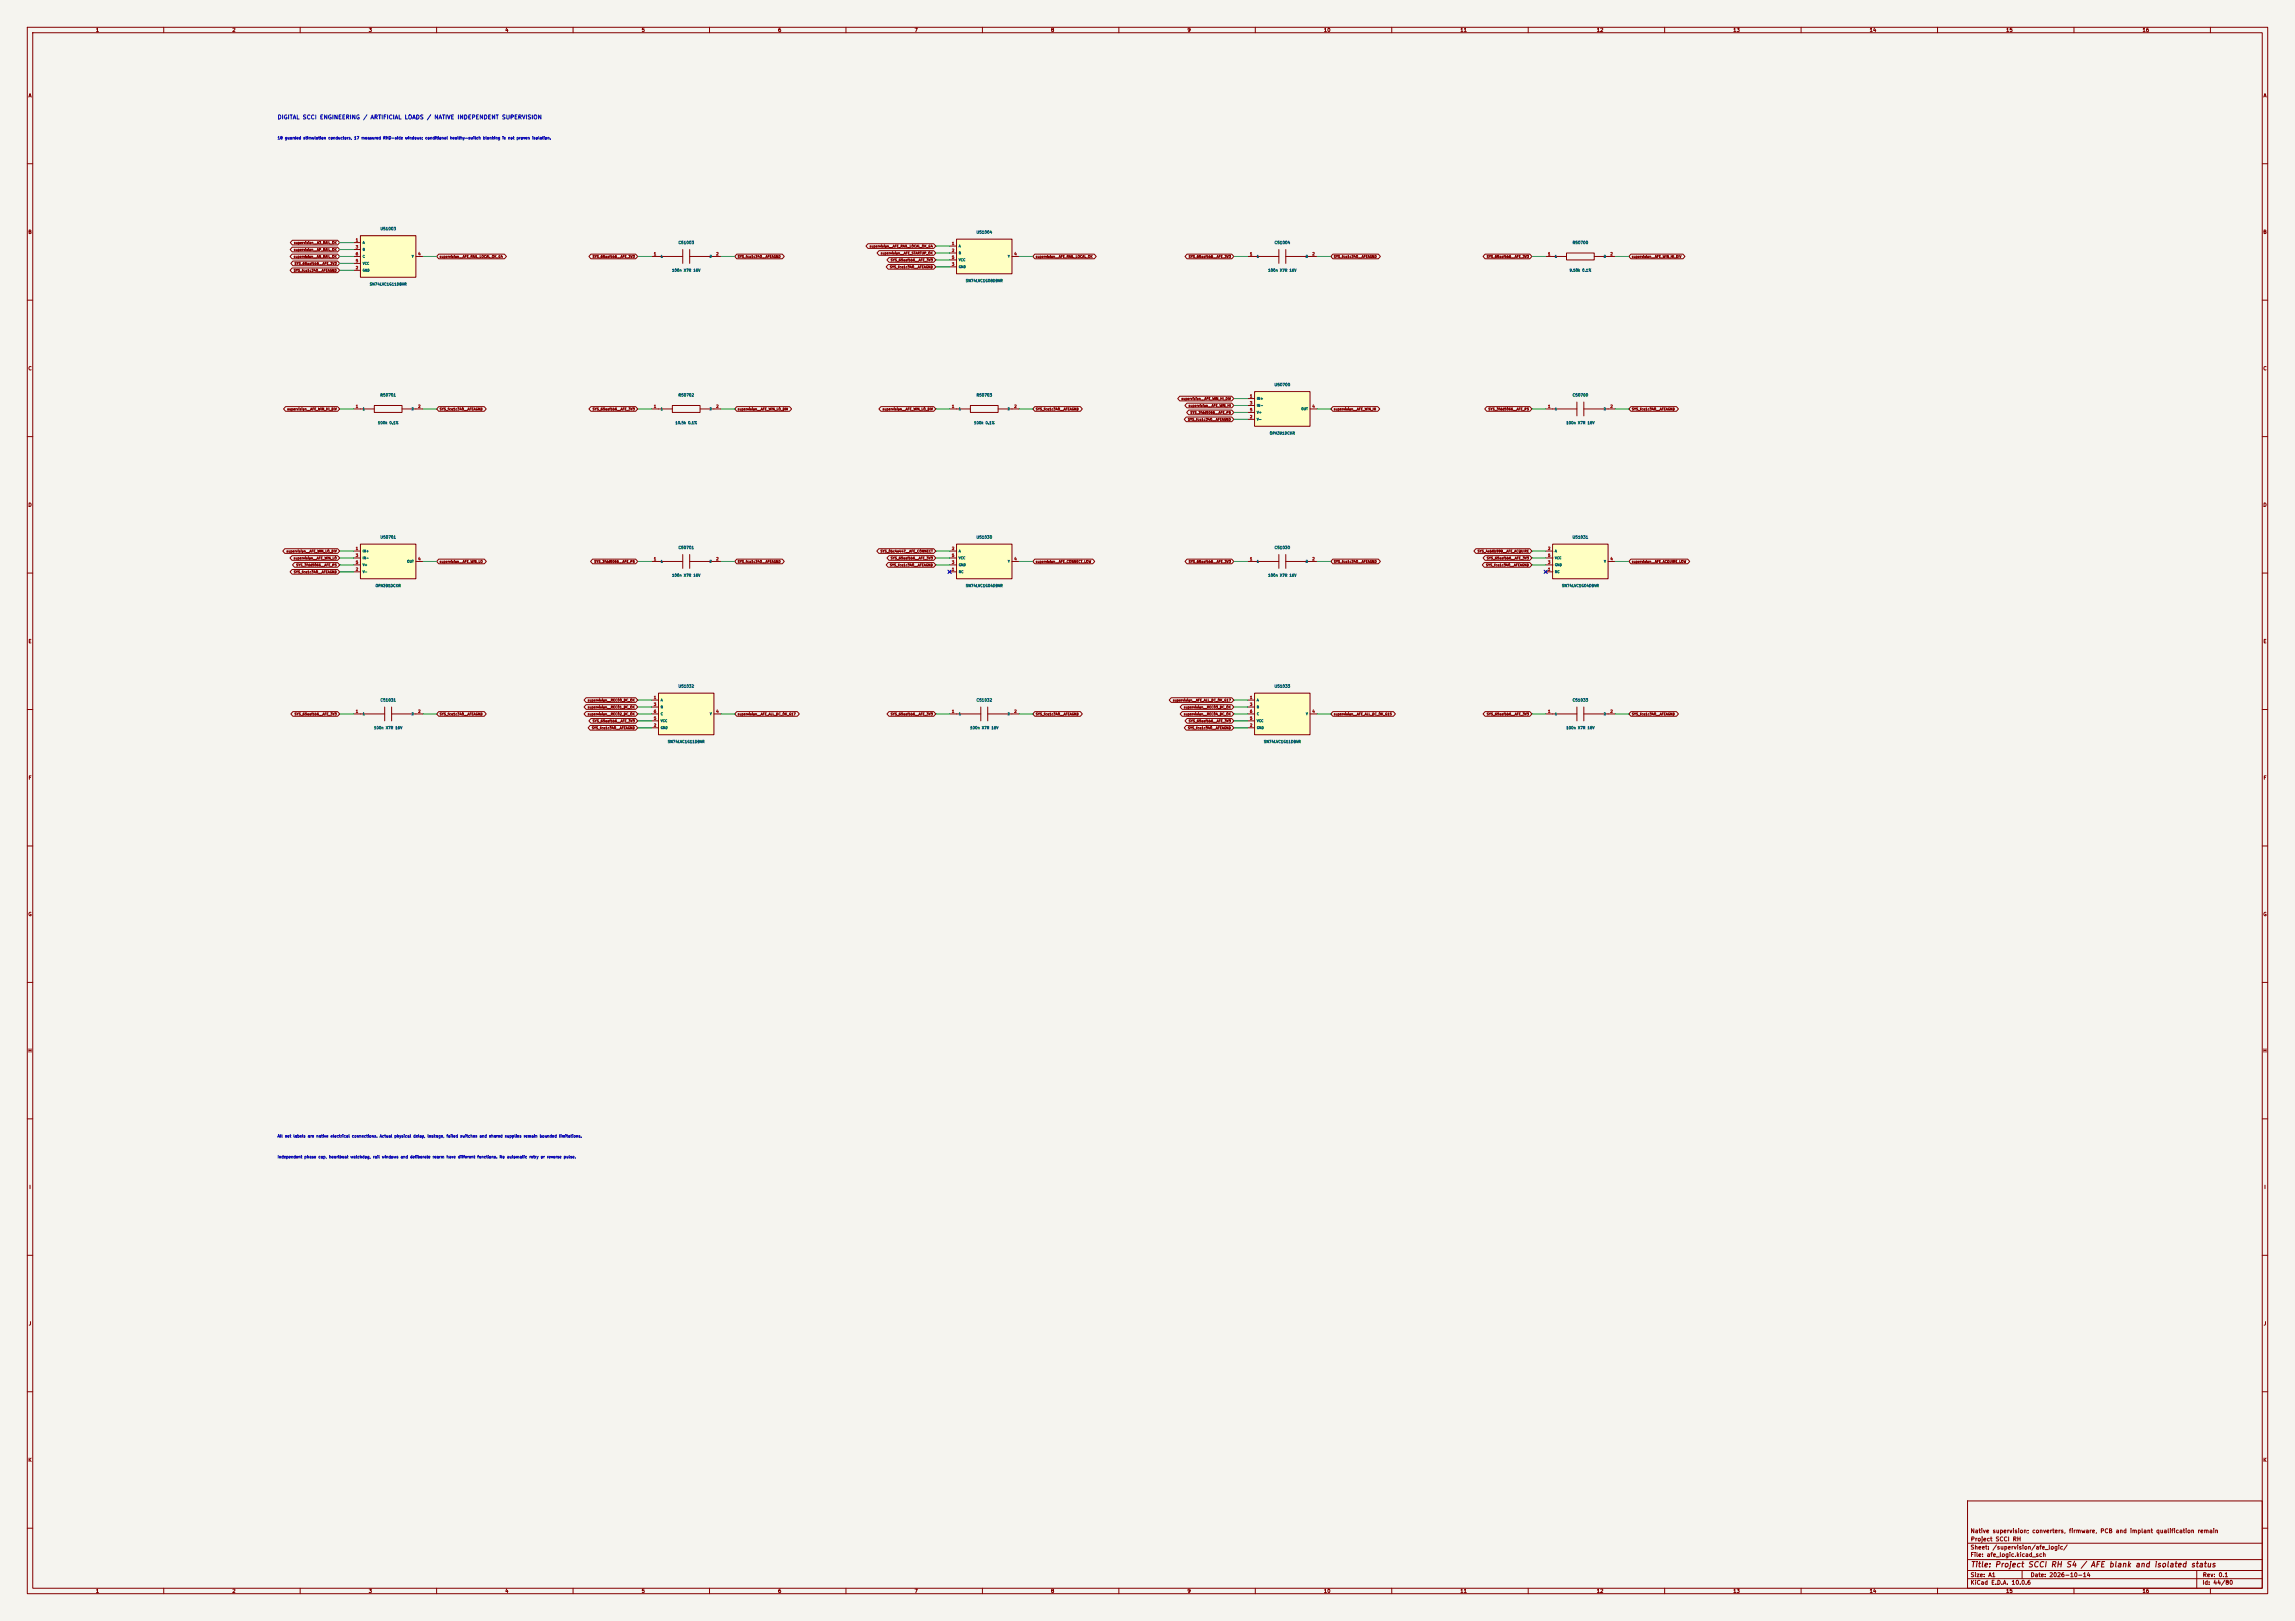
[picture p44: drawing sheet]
<svg xmlns="http://www.w3.org/2000/svg" width="841mm" height="594mm" viewBox="0 0 841 594" stroke-linecap="round" stroke-linejoin="round" font-family="sans-serif">
<defs><g id="words">
<text font-size="2" fill="#840000" x="722" y="574.8">Title: Project SCCI RH S4 / AFE blank and isolated status</text>
<text font-size="1.5" fill="#0000c2" x="101.6" y="44.1">DIGITAL SCCI ENGINEERING / ARTIFICIAL LOADS / NATIVE INDEPENDENT SUPERVISION</text>
<g font-size="1.5" fill="#840000">
<text x="721.9" y="562.1">Native supervision; converters, firmware, PCB and implant qualification remain</text>
<text x="721.9" y="568.1">Sheet: /supervision/afe_logic/</text>
<text x="722" y="565.1">Project SCCI RH</text>
<text x="721.9" y="570.8">File: afe_logic.kicad_sch</text>
<text x="721.9" y="581">KiCad E.D.A. 10.0.6</text>
<text x="721.9" y="578.2">Size: A1</text>
<text x="743.9" y="578.2">Date: 2026-10-14</text>
<text x="806.9" y="581">Id: 44/80</text>
<text x="807" y="578.2">Rev: 0.1</text>
</g>
<g font-size="1.3" fill="#840000">
<text x="35" y="12">1</text>
<text x="85" y="12">2</text>
<text x="135" y="12">3</text>
<text x="185" y="12">4</text>
<text x="235" y="12">5</text>
<text x="285" y="12">6</text>
<text x="335" y="12">7</text>
<text x="385" y="12">8</text>
<text x="435" y="12">9</text>
<text x="485" y="12">10</text>
<text x="535" y="12">11</text>
<text x="585" y="12">12</text>
<text x="635" y="12">13</text>
<text x="685" y="12">14</text>
<text x="735" y="12">15</text>
<text x="785" y="12">16</text>
<text x="10.3" y="36">A</text>
<text x="829.3" y="36">A</text>
<text x="10.2" y="86">B</text>
<text x="829.2" y="86">B</text>
<text x="10.2" y="136">C</text>
<text x="829.2" y="136">C</text>
<text x="10.2" y="186">D</text>
<text x="829.2" y="186">D</text>
<text x="10.3" y="236">E</text>
<text x="829.3" y="236">E</text>
<text x="10.3" y="286">F</text>
<text x="829.3" y="286">F</text>
<text x="10.2" y="336">G</text>
<text x="829.2" y="336">G</text>
<text x="10.2" y="386">H</text>
<text x="829.2" y="386">H</text>
<text x="10.6" y="436">I</text>
<text x="829.6" y="436">I</text>
<text x="10.4" y="486">J</text>
<text x="829.4" y="486">J</text>
<text x="10.2" y="536">K</text>
<text x="829.2" y="536">K</text>
<text x="35" y="584">1</text>
<text x="85" y="584">2</text>
<text x="135" y="584">3</text>
<text x="185" y="584">4</text>
<text x="235" y="584">5</text>
<text x="285" y="584">6</text>
<text x="335" y="584">7</text>
<text x="385" y="584">8</text>
<text x="435" y="584">9</text>
<text x="485" y="584">10</text>
<text x="535" y="584">11</text>
<text x="585" y="584">12</text>
<text x="635" y="584">13</text>
<text x="685" y="584">14</text>
<text x="735" y="584">15</text>
<text x="785" y="584">16</text>
</g>
<g font-size="1" fill="#0000c2">
<text x="101.6" y="51.3">18 guarded stimulation conductors, 17 measured RHD-side windows; conditional healthy-switch blanking is not proven isolation.</text>
<text x="101.6" y="417.1">All net labels are native electrical connections. Actual physical delay, leakage, failed switches and shared supplies remain bounded limitations.</text>
<text x="101.6" y="424.7">Independent phase cap, heartbeat watchdog, rail windows and deliberate rearm have different functions. No automatic retry or reverse pulse.</text>
</g>
<g font-size="1" fill="#a90000">
<text x="130.2" y="88.7">1</text>
<text x="348.7" y="90">1</text>
<text x="130.2" y="91.3">3</text>
<text x="130.2" y="93.8">6</text>
<text x="153.1" y="93.8">4</text>
<text x="239.5" y="93.8">1</text>
<text x="262.3" y="93.8">2</text>
<text x="348.7" y="92.5">2</text>
<text x="348.7" y="95.1">5</text>
<text x="371.5" y="93.8">4</text>
<text x="457.9" y="93.8">1</text>
<text x="480.8" y="93.8">2</text>
<text x="567.1" y="93.8">1</text>
<text x="590" y="93.8">2</text>
<text x="130.2" y="98.9">2</text>
<text x="130.2" y="96.3">5</text>
<text x="348.7" y="97.6">3</text>
<text x="130.2" y="149.7">1</text>
<text x="153.1" y="149.7">2</text>
<text x="239.5" y="149.7">1</text>
<text x="262.3" y="149.7">2</text>
<text x="348.7" y="149.7">1</text>
<text x="371.5" y="149.7">2</text>
<text x="457.9" y="145.9">1</text>
<text x="457.9" y="148.4">3</text>
<text x="480.8" y="149.7">4</text>
<text x="567.1" y="149.7">1</text>
<text x="590" y="149.7">2</text>
<text x="457.9" y="153.5">2</text>
<text x="457.9" y="150.9">5</text>
<text x="130.2" y="201.7">1</text>
<text x="348.7" y="201.7">2</text>
<text x="567.1" y="201.7">2</text>
<text x="130.2" y="209.4">2</text>
<text x="130.2" y="204.3">3</text>
<text x="130.2" y="206.8">5</text>
<text x="153.1" y="205.6">4</text>
<text x="239.5" y="205.6">1</text>
<text x="262.3" y="205.6">2</text>
<text x="348.7" y="209.4">1</text>
<text x="348.7" y="206.8">3</text>
<text x="348.7" y="204.3">5</text>
<text x="371.5" y="205.6">4</text>
<text x="457.9" y="205.6">1</text>
<text x="480.8" y="205.6">2</text>
<text x="567.1" y="209.4">1</text>
<text x="567.1" y="206.8">3</text>
<text x="567.1" y="204.3">5</text>
<text x="590" y="205.6">4</text>
<text x="239.5" y="256.4">1</text>
<text x="457.9" y="256.4">1</text>
<text x="130.2" y="261.4">1</text>
<text x="153.1" y="261.4">2</text>
<text x="239.5" y="258.9">3</text>
<text x="239.5" y="264">5</text>
<text x="239.5" y="261.4">6</text>
<text x="262.3" y="261.4">4</text>
<text x="348.7" y="261.4">1</text>
<text x="371.5" y="261.4">2</text>
<text x="457.9" y="258.9">3</text>
<text x="457.9" y="264">5</text>
<text x="457.9" y="261.4">6</text>
<text x="480.8" y="261.4">4</text>
<text x="567.1" y="261.4">1</text>
<text x="590" y="261.4">2</text>
<text x="239.5" y="266.5">2</text>
<text x="457.9" y="266.5">2</text>
</g>
<g font-size="1" fill="#006464">
<text x="139.2" y="84.6">U51003</text>
<text x="248.5" y="89.7">C51003</text>
<text x="357.7" y="85.8">U51004</text>
<text x="466.9" y="89.7">C51004</text>
<text x="576.1" y="89.7">R50700</text>
<text x="246.2" y="99.8">100n X7R 16V</text>
<text x="464.6" y="99.8">100n X7R 16V</text>
<text x="575" y="99.8">9.50k 0.1%</text>
<text x="135.4" y="104.9">SN74LVC1G11DBVR</text>
<text x="353.8" y="103.6">SN74LVC1G08DBVR</text>
<text x="466.9" y="141.7">U50700</text>
<text x="139.3" y="145.5">R50701</text>
<text x="248.5" y="145.5">R50702</text>
<text x="357.7" y="145.5">R50703</text>
<text x="576.1" y="145.5">C50700</text>
<text x="138.4" y="155.7">100k 0.1%</text>
<text x="247.4" y="155.7">10.5k 0.1%</text>
<text x="356.8" y="155.7">100k 0.1%</text>
<text x="573.8" y="155.7">100n X7R 16V</text>
<text x="465.2" y="159.5">OPA391DCKR</text>
<text x="139.2" y="197.6">U50701</text>
<text x="357.7" y="197.6">U51030</text>
<text x="576.1" y="197.6">U51031</text>
<text x="248.5" y="201.4">C50701</text>
<text x="466.9" y="201.4">C51030</text>
<text x="137.5" y="215.3">OPA391DCKR</text>
<text x="246.2" y="211.5">100n X7R 16V</text>
<text x="353.8" y="215.3">SN74LVC1G04DBVR</text>
<text x="464.6" y="211.5">100n X7R 16V</text>
<text x="572.2" y="215.3">SN74LVC1G04DBVR</text>
<text x="139.3" y="257.3">C51031</text>
<text x="248.5" y="252.2">U51032</text>
<text x="357.7" y="257.3">C51032</text>
<text x="466.9" y="252.2">U51033</text>
<text x="576.1" y="257.3">C51033</text>
<text x="136.9" y="267.4">100n X7R 16V</text>
<text x="355.4" y="267.4">100n X7R 16V</text>
<text x="573.8" y="267.4">100n X7R 16V</text>
<text x="244.6" y="272.5">SN74LVC1G11DBVR</text>
<text x="463" y="272.5">SN74LVC1G11DBVR</text>
</g>
<g font-size=".9" fill="#840000">
<text x="107.6" y="89.6">supervision__A3_RAIL_OK</text>
<text x="107.5" y="94.7">supervision__AN_RAIL_OK</text>
<text x="107.6" y="92.1">supervision__AP_RAIL_OK</text>
<text x="161" y="94.7">supervision__AFE_RAIL_LOCAL_OK_G4</text>
<text x="217" y="94.7">SYS_65aafbb6__AFE_3V3</text>
<text x="270.2" y="94.7">SYS_fca1c340__AFEAGND</text>
<text x="318.6" y="90.9">supervision__AFE_RAIL_LOCAL_OK_G4</text>
<text x="322.6" y="93.4">supervision__AFE_STARTUP_OK</text>
<text x="326.3" y="96">SYS_65aafbb6__AFE_3V3</text>
<text x="379.4" y="94.7">supervision__AFE_RAIL_LOCAL_OK</text>
<text x="435.5" y="94.7">SYS_65aafbb6__AFE_3V3</text>
<text x="488.7" y="94.7">SYS_fca1c340__AFEAGND</text>
<text x="544.7" y="94.7">SYS_65aafbb6__AFE_3V3</text>
<text x="597.9" y="94.7">supervision__AFE_WIN_HI_DIV</text>
<text x="107.5" y="99.8">SYS_fca1c340__AFEAGND</text>
<text x="107.8" y="97.2">SYS_65aafbb6__AFE_3V3</text>
<text x="326" y="98.5">SYS_fca1c340__AFEAGND</text>
<text x="432.8" y="146.8">supervision__AFE_WIN_HI_DIV</text>
<text x="435.4" y="149.3">supervision__AFE_WIN_HI</text>
<text x="105.1" y="150.6">supervision__AFE_WIN_HI_DIV</text>
<text x="161" y="150.6">SYS_fca1c340__AFEAGND</text>
<text x="217" y="150.6">SYS_65aafbb6__AFE_3V3</text>
<text x="270.2" y="150.6">supervision__AFE_WIN_LO_DIV</text>
<text x="323.3" y="150.6">supervision__AFE_WIN_LO_DIV</text>
<text x="379.4" y="150.6">SYS_fca1c340__AFEAGND</text>
<text x="435.2" y="154.4">SYS_fca1c340__AFEAGND</text>
<text x="436.1" y="151.8">SYS_3fdd5066__AFE_P5</text>
<text x="488.7" y="150.6">supervision__AFE_WIN_HI</text>
<text x="545.3" y="150.6">SYS_3fdd5066__AFE_P5</text>
<text x="597.9" y="150.6">SYS_fca1c340__AFEAGND</text>
<text x="104.9" y="202.6">supervision__AFE_WIN_LO_DIV</text>
<text x="322.5" y="202.6">SYS_0bc4e447__AFE_CONNECT</text>
<text x="541.3" y="202.6">SYS_4eb6b999__AFE_ACQUIRE</text>
<text x="107.5" y="205.2">supervision__AFE_WIN_LO</text>
<text x="108.4" y="207.7">SYS_3fdd5066__AFE_P5</text>
<text x="161" y="206.4">supervision__AFE_WIN_LO</text>
<text x="217.6" y="206.4">SYS_3fdd5066__AFE_P5</text>
<text x="270.2" y="206.4">SYS_fca1c340__AFEAGND</text>
<text x="326" y="207.7">SYS_fca1c340__AFEAGND</text>
<text x="326.3" y="205.2">SYS_65aafbb6__AFE_3V3</text>
<text x="379.4" y="206.4">supervision__AFE_CONNECT_LOW</text>
<text x="435.5" y="206.4">SYS_65aafbb6__AFE_3V3</text>
<text x="488.7" y="206.4">SYS_fca1c340__AFEAGND</text>
<text x="544.4" y="207.7">SYS_fca1c340__AFEAGND</text>
<text x="544.7" y="205.2">SYS_65aafbb6__AFE_3V3</text>
<text x="597.9" y="206.4">supervision__AFE_ACQUIRE_LOW</text>
<text x="107.5" y="210.3">SYS_fca1c340__AFEAGND</text>
<text x="215.3" y="257.2">supervision__REC00_DC_OK</text>
<text x="429.7" y="257.2">supervision__AFE_ALL_DC_OK_G17</text>
<text x="107.8" y="262.3">SYS_65aafbb6__AFE_3V3</text>
<text x="161" y="262.3">SYS_fca1c340__AFEAGND</text>
<text x="215.3" y="259.8">supervision__REC01_DC_OK</text>
<text x="215.3" y="262.3">supervision__REC02_DC_OK</text>
<text x="270.2" y="262.3">supervision__AFE_ALL_DC_OK_G17</text>
<text x="326.3" y="262.3">SYS_65aafbb6__AFE_3V3</text>
<text x="379.4" y="262.3">SYS_fca1c340__AFEAGND</text>
<text x="433.7" y="259.8">supervision__REC03_DC_OK</text>
<text x="433.7" y="262.3">supervision__REC04_DC_OK</text>
<text x="488.7" y="262.3">supervision__AFE_ALL_DC_OK_G15</text>
<text x="544.7" y="262.3">SYS_65aafbb6__AFE_3V3</text>
<text x="597.9" y="262.3">SYS_fca1c340__AFEAGND</text>
<text x="216.8" y="267.4">SYS_fca1c340__AFEAGND</text>
<text x="217" y="264.9">SYS_65aafbb6__AFE_3V3</text>
<text x="435.2" y="267.4">SYS_fca1c340__AFEAGND</text>
<text x="435.5" y="264.9">SYS_65aafbb6__AFE_3V3</text>
</g>
<g font-size=".9" fill="#006464">
<text x="132.8" y="89.5">A</text>
<text x="132.8" y="92.1">B</text>
<text x="132.8" y="94.6">C</text>
<text x="150.8" y="94.6">Y</text>
<text x="242" y="94.6">1</text>
<text x="259.9" y="94.6">2</text>
<text x="351.2" y="90.8">A</text>
<text x="351.2" y="93.4">B</text>
<text x="351.2" y="95.9">VCC</text>
<text x="369.2" y="94.6">Y</text>
<text x="460.5" y="94.6">1</text>
<text x="478.4" y="94.6">2</text>
<text x="569.7" y="94.6">1</text>
<text x="587.6" y="94.6">2</text>
<text x="132.8" y="99.7">GND</text>
<text x="132.8" y="97.2">VCC</text>
<text x="351.2" y="98.4">GND</text>
<text x="460.5" y="146.7">IN+</text>
<text x="460.5" y="149.2">IN-</text>
<text x="132.8" y="150.5">1</text>
<text x="150.7" y="150.5">2</text>
<text x="242" y="150.5">1</text>
<text x="259.9" y="150.5">2</text>
<text x="351.2" y="150.5">1</text>
<text x="369.1" y="150.5">2</text>
<text x="460.5" y="154.3">V-</text>
<text x="460.5" y="151.8">V+</text>
<text x="476.7" y="150.5">OUT</text>
<text x="569.7" y="150.5">1</text>
<text x="587.6" y="150.5">2</text>
<text x="132.8" y="202.6">IN+</text>
<text x="351.2" y="202.6">A</text>
<text x="569.7" y="202.6">A</text>
<text x="132.8" y="205.1">IN-</text>
<text x="132.8" y="207.7">V+</text>
<text x="149.1" y="206.4">OUT</text>
<text x="242" y="206.4">1</text>
<text x="259.9" y="206.4">2</text>
<text x="351.2" y="207.7">GND</text>
<text x="351.2" y="205.1">VCC</text>
<text x="369.2" y="206.4">Y</text>
<text x="460.5" y="206.4">1</text>
<text x="478.4" y="206.4">2</text>
<text x="569.7" y="207.7">GND</text>
<text x="569.7" y="205.1">VCC</text>
<text x="587.7" y="206.4">Y</text>
<text x="132.8" y="210.2">V-</text>
<text x="351.2" y="210.2">NC</text>
<text x="569.7" y="210.2">NC</text>
<text x="242" y="257.2">A</text>
<text x="460.5" y="257.2">A</text>
<text x="132.8" y="262.3">1</text>
<text x="150.7" y="262.3">2</text>
<text x="242" y="259.7">B</text>
<text x="242" y="262.3">C</text>
<text x="260" y="262.3">Y</text>
<text x="351.2" y="262.3">1</text>
<text x="369.1" y="262.3">2</text>
<text x="460.5" y="259.7">B</text>
<text x="460.5" y="262.3">C</text>
<text x="478.4" y="262.3">Y</text>
<text x="569.7" y="262.3">1</text>
<text x="587.6" y="262.3">2</text>
<text x="242" y="267.3">GND</text>
<text x="242" y="264.8">VCC</text>
<text x="460.5" y="267.3">GND</text>
<text x="460.5" y="264.8">VCC</text>
</g>
</g></defs>
<path d="M0 0h841v594h-841z" fill="#f5f4ef" stroke="#f5f4ef" stroke-width=".37"/>
<g fill="none" stroke="#840000" stroke-width=".37">
<path d="M10 10h821v574h-821zM12 12h817v570h-817zM60 10v2M110 10v2M160 10v2M210 10v2M260 10v2M310 10v2M360 10v2M410 10v2M460 10v2M510 10v2"/>
<path d="M560 10v2M610 10v2M660 10v2M710 10v2M760 10v2M810 10v2M10 60h2M829 60h2M10 110h2M829 110h2M10 160h2M829 160h2"/>
<path d="M10 210h2M829 210h2M10 260h2M829 260h2M10 310h2M829 310h2M10 360h2M829 360h2M10 410h2M829 410h2M10 460h2M829 460h2"/>
<path d="M10 510h2M829 510h2M10 560h2M721 550h108v32h-108zM829 560h2M721 578.5h108M721 575.5h108M721 571.5h108M721 565.5h108M741 575.5v3M805 575.5v6.5M60 582v2"/>
<path d="M110 582v2M160 582v2M210 582v2M260 582v2M310 582v2M360 582v2M410 582v2M460 582v2M510 582v2M560 582v2M610 582v2M660 582v2"/>
<path d="M710 582v2M760 582v2M810 582v2"/>
</g>
<path d="M350.5 87.6h20.3v12.7h-20.3z" fill="#ffffc2"/>
<path d="M348 90.2h2.5M348 92.7h2.5M348 97.8h2.5M348 95.2h2.5M350.5 87.6h20.3v12.7h-20.3zM370.8 94h2.6" fill="none" stroke="#840000" stroke-width=".37"/>
<path d="M569 199.4h20.3v12.7h-20.3z" fill="#ffffc2"/>
<g fill="none" stroke="#840000" stroke-width=".37">
<path d="M348 149.9h7.6M355.6 148.6h10.2v2.5h-10.2zM365.8 149.9h7.6M566.4 149.9h11.4M577.8 147.3v5.1M580.4 149.9h11.4M580.4 147.3v5.1M569 199.4h20.3v12.7h-20.3zM566 209.2l.8 .7M566.4 209.5h2.6M566.4 201.9h2.6M566.4 207h2.6"/>
<path d="M566.4 204.5h2.6M566.8 209.2l-.8 .7M589.3 205.7h2.5"/>
</g>
<path d="M241.3 254h20.3v15.2h-20.3z" fill="#ffffc2"/>
<path d="M141 259.1v5.1M143.5 259.1v5.1M238.8 256.5h2.5M238.8 259.1h2.5M241.3 254h20.3v15.2h-20.3zM129.5 261.6h11.5M143.5 261.6h11.4M238.8 266.7h2.5M238.8 261.6h2.5M238.8 264.2h2.5M261.6 261.6h2.6" fill="none" stroke="#840000" stroke-width=".37"/>
<path d="M132.1 199.4h20.3v12.7h-20.3z" fill="#ffffc2"/>
<path d="M132.1 199.4h20.3v12.7h-20.3zM129.5 201.9h2.6M129.5 209.5h2.6M129.5 204.5h2.6M129.5 207h2.6M152.4 205.7h2.5M577.8 259.1v5.1M580.4 259.1v5.1M566.4 261.6h11.4M580.4 261.6h11.4" fill="none" stroke="#840000" stroke-width=".37"/>
<path d="M132.1 86.4h20.3v15.2h-20.3z" fill="#ffffc2"/>
<g fill="none" stroke="#840000" stroke-width=".37">
<path d="M129.5 88.9h2.6M129.5 99.1h2.6M129.5 91.4h2.6M129.5 94h2.6M129.5 96.5h2.6M132.1 86.4h20.3v15.2h-20.3zM152.4 94h2.5M238.8 94h11.4M250.2 91.4v5.1M252.7 94h11.5M252.7 91.4v5.1M457.2 94h11.4"/>
<path d="M468.6 91.4v5.1M471.2 94h11.4M471.2 91.4v5.1M238.8 149.9h7.6M246.4 148.6h10.1v2.5h-10.1zM256.5 149.9h7.7M238.8 205.7h11.4M250.2 203.2v5.1M252.7 205.7h11.5M252.7 203.2v5.1M457.2 205.7h11.4M468.6 203.2v5.1"/>
<path d="M471.2 203.2v5.1M471.2 205.7h11.4"/>
</g>
<path d="M459.7 254h20.4v15.2h-20.4z" fill="#ffffc2"/>
<path d="M457.2 256.5h2.5M457.2 259.1h2.5M459.7 254h20.4v15.2h-20.4zM457.2 266.7h2.5M457.2 261.6h2.5M457.2 264.2h2.5M480.1 261.6h2.5" fill="none" stroke="#840000" stroke-width=".37"/>
<path d="M459.7 143.5h20.4v12.7h-20.4z" fill="#ffffc2"/>
<path d="M457.2 146h2.5M457.2 153.7h2.5M457.2 148.6h2.5M457.2 151.1h2.5M459.7 143.5h20.4v12.7h-20.4zM480.1 149.9h2.5" fill="none" stroke="#840000" stroke-width=".37"/>
<path d="M350.5 199.4h20.3v12.7h-20.3z" fill="#ffffc2"/>
<g fill="none" stroke="#840000" stroke-width=".37">
<path d="M107 93.1h16.7l.8 .9-.8 .8h-16.7l-.7-.8zM107 98.2h16.7l.8 .9-.8 .8h-16.7l-.7-.8zM107.1 90.6h16.6l.8 .8-.8 .9h-16.6l-.8-.9zM107.1 88h16.6l.8 .9-.8 .8h-16.6l-.7-.8zM107.3 95.7h16.4l.8 .8-.8 .9h-16.4l-.7-.9zM160.8 93.1h24l.8 .9-.8 .8h-24l-.8-.8zM216.5 93.1h16.4l.8 .9-.8 .8h-16.4l-.7-.8zM270 93.1h16.7l.7 .9-.7 .8h-16.7l-.8-.8zM318.1 89.3h24.1l.7 .9-.7 .8h-24.1l-.8-.8zM322.1 91.9h20.1l.7 .8-.7 .9h-20.1l-.7-.9zM325.5 96.9h16.7l.7 .9-.7 .8h-16.7l-.8-.8zM325.8 94.4h16.4l.7 .8-.7 .9h-16.4l-.8-.9z"/>
<path d="M379.2 93.1h21.8l.7 .9-.7 .8h-21.8l-.7-.8zM435 93.1h16.4l.7 .9-.7 .8h-16.4l-.8-.8zM488.4 93.1h16.7l.7 .9-.7 .8h-16.7l-.7-.8zM544.2 93.1h16.4l.7 .9-.7 .8h-16.4l-.7-.8zM566.4 94h7.6M574 92.7h10.2v2.5h-10.2zM584.2 94h7.6M597.6 93.1h19.1l.8 .9-.8 .8h-19.1l-.7-.8zM104.6 149h19.1l.8 .9-.8 .8h-19.1l-.7-.8zM129.5 149.9h7.7M137.2 148.6h10.1v2.5h-10.1zM147.3 149.9h7.6"/>
<path d="M160.8 149h16.6l.8 .9-.8 .8h-16.6l-.8-.8zM216.5 149h16.4l.8 .9-.8 .8h-16.4l-.7-.8zM270 149h19.3l.8 .9-.8 .8h-19.3l-.8-.8zM322.8 149h19.4l.7 .9-.7 .8h-19.4l-.7-.8zM379.2 149h16.7l.7 .9-.7 .8h-16.7l-.7-.8zM432.3 145.2h19.1l.7 .8-.7 .9h-19.1l-.7-.9zM434.7 152.8h16.7l.7 .9-.7 .8h-16.7l-.7-.8zM434.9 147.7h16.5l.7 .9-.7 .8h-16.5l-.7-.8zM435.6 150.3h15.8l.7 .8-.7 .9h-15.8l-.8-.9zM488.4 149h16.5l.7 .9-.7 .8h-16.5l-.7-.8zM544.8 149h15.8l.7 .9-.7 .8h-15.8l-.7-.8zM597.6 149h16.7l.8 .9-.8 .8h-16.7l-.7-.8z"/>
<path d="M350.5 199.4h20.3v12.7h-20.3zM104.4 201.1h19.3l.8 .8-.8 .9h-19.3l-.8-.9zM107 203.6h16.7l.8 .9-.8 .8h-16.7l-.7-.8zM107 208.7h16.7l.8 .8-.8 .9h-16.7l-.7-.9zM107.9 206.2h15.8l.8 .8-.8 .9h-15.8l-.7-.9zM160.8 204.9h16.7l.7 .8-.7 .9h-16.7l-.8-.9zM217.1 204.9h15.8l.8 .8-.8 .9h-15.8l-.7-.9zM270 204.9h16.7l.7 .8-.7 .9h-16.7l-.8-.9zM322 201.1h20.2l.7 .8-.7 .9h-20.2l-.7-.9zM325.5 206.2h16.7l.7 .8-.7 .9h-16.7l-.8-.9zM325.8 203.6h16.4l.7 .9-.7 .8h-16.4l-.8-.8zM347.6 209.2l.8 .7"/>
<path d="M348 209.5h2.5M348 201.9h2.5M348 207h2.5M348 204.5h2.5M348.4 209.2l-.8 .7M370.8 205.7h2.6M379.2 204.9h21.2l.8 .8-.8 .9h-21.2l-.7-.9zM435 204.9h16.4l.7 .8-.7 .9h-16.4l-.8-.9zM488.4 204.9h16.7l.7 .8-.7 .9h-16.7l-.7-.9zM540.8 201.1h19.8l.7 .8-.7 .9h-19.8l-.7-.9zM543.9 206.2h16.7l.7 .8-.7 .9h-16.7l-.7-.9zM544.2 203.6h16.4l.7 .9-.7 .8h-16.4l-.7-.8z"/>
<path d="M597.6 204.9h20.9l.7 .8-.7 .9h-20.9l-.7-.9zM214.8 255.7h18.1l.8 .8-.8 .9h-18.1l-.8-.9zM214.8 258.2h18.1l.8 .9-.8 .8h-18.1l-.8-.8zM359.4 259.1v5.1M361.9 259.1v5.1M429.2 255.7h22.2l.7 .8-.7 .9h-22.2l-.8-.9zM433.2 258.2h18.2l.7 .9-.7 .8h-18.2l-.7-.8zM107.3 260.8h16.4l.8 .8-.8 .9h-16.4l-.7-.9zM160.8 260.8h16.6l.8 .8-.8 .9h-16.6l-.8-.9zM214.8 260.8h18.1l.8 .8-.8 .9h-18.1l-.8-.9zM216.3 265.8h16.6l.8 .9-.8 .8h-16.6l-.8-.8zM216.5 263.3h16.4l.8 .9-.8 .8h-16.4l-.7-.8z"/>
<path d="M270 260.8h22.2l.7 .8-.7 .9h-22.2l-.8-.9zM325.8 260.8h16.4l.7 .8-.7 .9h-16.4l-.8-.9zM348 261.6h11.4M361.9 261.6h11.5M379.2 260.8h16.7l.7 .8-.7 .9h-16.7l-.7-.9zM433.2 260.8h18.2l.7 .8-.7 .9h-18.2l-.7-.9zM434.7 265.8h16.7l.7 .9-.7 .8h-16.7l-.7-.8zM435 263.3h16.4l.7 .9-.7 .8h-16.4l-.8-.8zM488.4 260.8h22.2l.8 .8-.8 .9h-22.2l-.7-.9zM544.2 260.8h16.4l.7 .8-.7 .9h-16.4l-.7-.9zM597.6 260.8h16.7l.8 .8-.8 .9h-16.7l-.7-.9z"/>
</g>
<g fill="none" stroke="#009600" stroke-width=".37">
<path d="M124.5 94h5M124.5 99.1h5M124.5 96.5h5M124.5 88.9h5M124.5 91.4h5M154.9 94h5.1M233.7 94h5.1M264.2 94h5M342.9 97.8h5.1M342.9 90.2h5.1M342.9 92.7h5.1M342.9 95.2h5.1"/>
<path d="M373.4 94h5.1M452.1 94h5.1M482.6 94h5.1M561.3 94h5.1M591.8 94h5.1M124.5 149.9h5M154.9 149.9h5.1M233.7 149.9h5.1M264.2 149.9h5M342.9 149.9h5.1M373.4 149.9h5.1M452.1 146h5.1"/>
<path d="M452.1 148.6h5.1M452.1 151.1h5.1M452.1 153.7h5.1M482.6 149.9h5.1M561.3 149.9h5.1M591.8 149.9h5.1M124.5 201.9h5M124.5 207h5M124.5 204.5h5M124.5 209.5h5M154.9 205.7h5.1M233.7 205.7h5.1"/>
<path d="M264.2 205.7h5M342.9 201.9h5.1M342.9 207h5.1M342.9 204.5h5.1M373.4 205.7h5.1M452.1 205.7h5.1M482.6 205.7h5.1M561.3 201.9h5.1M561.3 207h5.1M561.3 204.5h5.1M591.8 205.7h5.1M233.7 259.1h5.1"/>
<path d="M233.7 256.5h5.1M452.1 259.1h5.1M452.1 256.5h5.1M124.5 261.6h5M154.9 261.6h5.1M233.7 261.6h5.1M233.7 264.2h5.1M233.7 266.7h5.1M264.2 261.6h5M342.9 261.6h5.1M373.4 261.6h5.1M452.1 261.6h5.1"/>
<path d="M452.1 264.2h5.1M452.1 266.7h5.1M482.6 261.6h5.1M561.3 261.6h5.1M591.8 261.6h5.1"/>
</g>
<path d="M347.4 208.9l1.2 1.3M348.6 208.9l-1.2 1.3M565.8 208.9l1.2 1.3M567 208.9l-1.2 1.3" fill="none" stroke="#000084" stroke-width=".37"/>
<use href="#words"/>
</svg>
